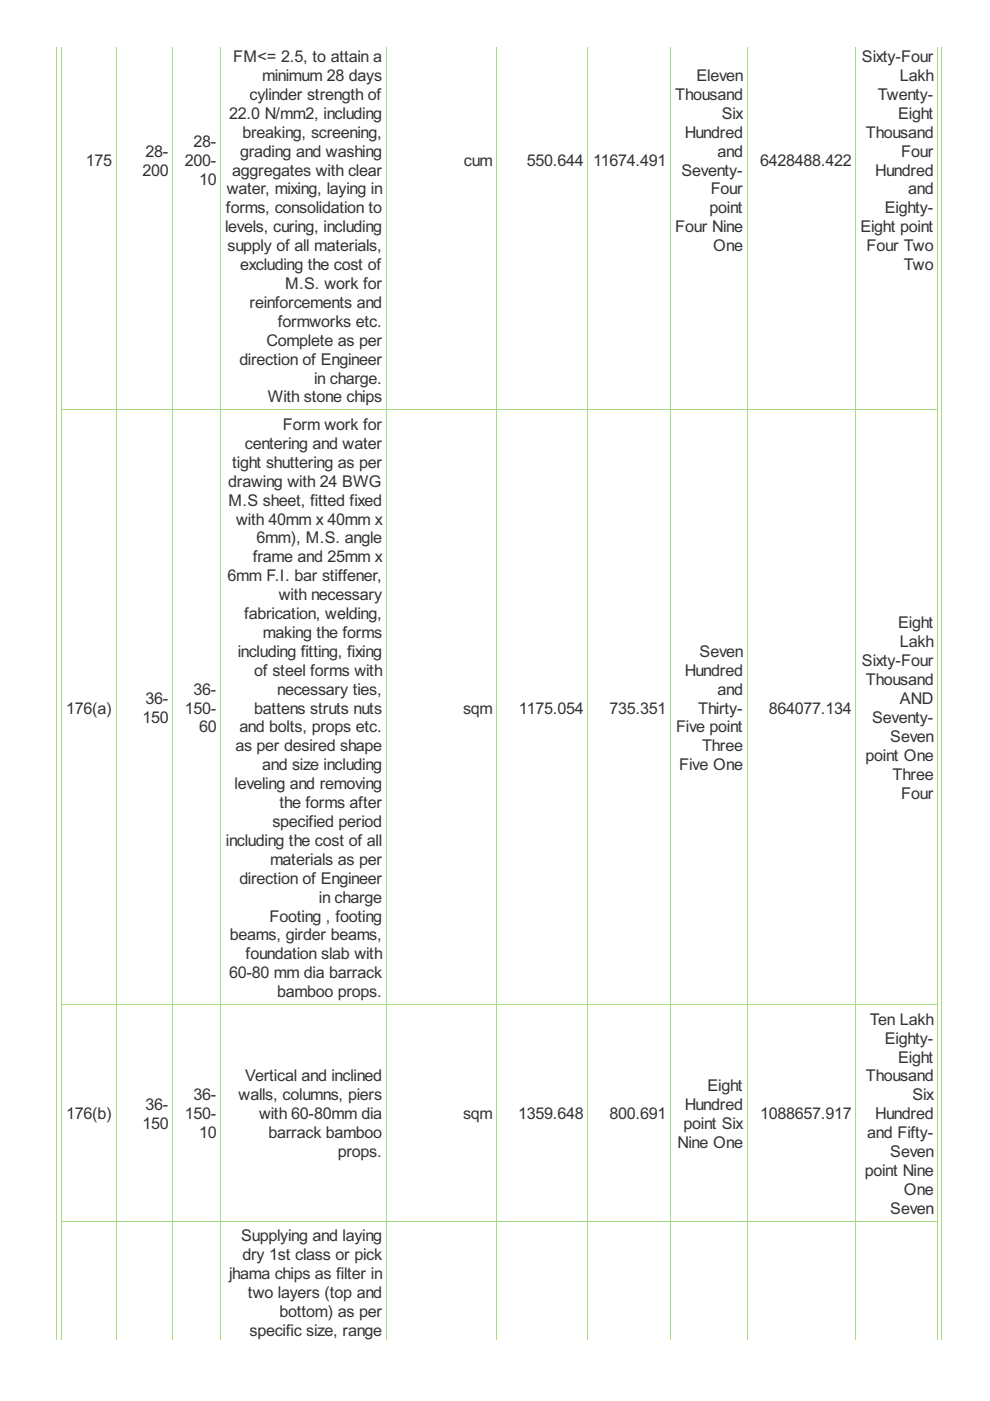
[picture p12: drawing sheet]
<svg xmlns="http://www.w3.org/2000/svg" width="210mm" height="297mm" viewBox="0 0 210 297" stroke-linecap="round" stroke-linejoin="round" font-family="sans-serif">
<defs><g id="words">
<g font-size="3.8" fill="#333">
<text x="49.5" y="13.2">FM&lt;= 2.5, to attain a</text>
<text x="55.6" y="17.2">minimum 28 days</text>
<text x="147.7" y="17.2">Eleven</text>
<text x="182.7" y="13.2">Sixty-Four</text>
<text x="190.8" y="17.2">Lakh</text>
<text x="52.9" y="21.2">cylinder strength of</text>
<text x="143.2" y="21.2">Thousand</text>
<text x="186.1" y="21.2">Twenty-</text>
<text x="48.6" y="25.2">22.0 N/mm2, including</text>
<text x="51.4" y="29.2">breaking, screening,</text>
<text x="145.2" y="29.2">Hundred</text>
<text x="153" y="25.2">Six</text>
<text x="183.6" y="29.2">Thousand</text>
<text x="190.4" y="25.2">Eight</text>
<text x="18.2" y="35.2">175</text>
<text x="30.9" y="33.2">28-</text>
<text x="39.2" y="35.2">200-</text>
<text x="41.1" y="31.2">28-</text>
<text x="50.9" y="33.2">grading and washing</text>
<text x="98.3" y="35.2">cum</text>
<text x="111.7" y="35.2">550.644</text>
<text x="125.7" y="35.2">11674.491</text>
<text x="152.1" y="33.2">and</text>
<text x="161.1" y="35.2">6428488.422</text>
<text x="191.1" y="33.2">Four</text>
<text x="30.2" y="37.2">200</text>
<text x="42.2" y="39.2">10</text>
<text x="48.1" y="41.2">water, mixing, laying in</text>
<text x="49.2" y="37.2">aggregates with clear</text>
<text x="144.5" y="37.2">Seventy-</text>
<text x="150.7" y="41.2">Four</text>
<text x="185.6" y="37.2">Hundred</text>
<text x="192.5" y="41.2">and</text>
<text x="47.9" y="45.2">forms, consolidation to</text>
<text x="150.5" y="45.2">point</text>
<text x="187.6" y="45.2">Eighty-</text>
<text x="47.7" y="49.2">levels, curing, including</text>
<text x="48.2" y="53.2">supply of all materials,</text>
<text x="143.2" y="49.2">Four Nine</text>
<text x="151.2" y="53.2">One</text>
<text x="182.4" y="49.2">Eight point</text>
<text x="183.8" y="53.2">Four Two</text>
<text x="50.9" y="57.3">excluding the cost of</text>
<text x="191.6" y="57.3">Two</text>
<text x="52.9" y="65.3">reinforcements and</text>
<text x="60.5" y="61.3">M.S. work for</text>
<text x="58.9" y="69.3">formworks etc.</text>
<text x="50.7" y="77.3">direction of Engineer</text>
<text x="56.5" y="73.3">Complete as per</text>
<text x="66.6" y="81.3">in charge.</text>
<text x="56.8" y="85.3">With stone chips</text>
<text x="51.9" y="95.2">centering and water</text>
<text x="60" y="91.2">Form work for</text>
<text x="49.2" y="99.2">tight shuttering as per</text>
<text x="48.4" y="103.2">drawing with 24 BWG</text>
<text x="48.5" y="107.2">M.S sheet, fitted fixed</text>
<text x="50.1" y="111.2">with 40mm x 40mm x</text>
<text x="53.6" y="119.2">frame and 25mm x</text>
<text x="54.4" y="115.2">6mm), M.S. angle</text>
<text x="48.2" y="123.2">6mm F.I. bar stiffener,</text>
<text x="51.7" y="131.2">fabrication, welding,</text>
<text x="59.1" y="127.2">with necessary</text>
<text x="55.8" y="135.3">making the forms</text>
<text x="190.4" y="133.3">Eight</text>
<text x="190.8" y="137.3">Lakh</text>
<text x="50.4" y="139.3">including fitting, fixing</text>
<text x="53.9" y="143.3">of steel forms with</text>
<text x="145.2" y="143.3">Hundred</text>
<text x="148.3" y="139.3">Seven</text>
<text x="182.7" y="141.3">Sixty-Four</text>
<text x="30.9" y="149.3">36-</text>
<text x="41.1" y="147.3">36-</text>
<text x="58.8" y="147.3">necessary ties,</text>
<text x="152.1" y="147.3">and</text>
<text x="183.6" y="145.3">Thousand</text>
<text x="190.8" y="149.3">AND</text>
<text x="14" y="151.3">176(a)</text>
<text x="30.2" y="153.3">150</text>
<text x="39.2" y="151.3">150-</text>
<text x="42.2" y="155.3">60</text>
<text x="50.7" y="155.3">and bolts, props etc.</text>
<text x="53.9" y="151.3">battens struts nuts</text>
<text x="98.2" y="151.3">sqm</text>
<text x="110" y="151.3">1175.054</text>
<text x="129.2" y="151.3">735.351</text>
<text x="143.3" y="155.3">Five point</text>
<text x="148" y="151.3">Thirty-</text>
<text x="163" y="151.3">864077.134</text>
<text x="184.9" y="153.3">Seventy-</text>
<text x="49.9" y="159.3">as per desired shape</text>
<text x="148.8" y="159.3">Three</text>
<text x="183.5" y="161.3">point One</text>
<text x="188.8" y="157.3">Seven</text>
<text x="49.7" y="167.3">leveling and removing</text>
<text x="55.6" y="163.3">and size including</text>
<text x="144" y="163.3">Five One</text>
<text x="189.3" y="165.3">Three</text>
<text x="59.3" y="171.3">the forms after</text>
<text x="191.1" y="169.3">Four</text>
<text x="47.9" y="179.4">including the cost of all</text>
<text x="57.8" y="175.3">specified period</text>
<text x="57.3" y="183.4">materials as per</text>
<text x="50.7" y="187.4">direction of Engineer</text>
<text x="67.6" y="191.4">in charge</text>
<text x="57.1" y="195.4">Footing , footing</text>
<text x="48.7" y="199.4">beams, girder beams,</text>
<text x="52.1" y="203.4">foundation slab with</text>
<text x="48.6" y="207.4">60-80 mm dia barrack</text>
<text x="58.8" y="211.4">bamboo props.</text>
<text x="184.4" y="217.3">Ten Lakh</text>
<text x="187.6" y="221.3">Eighty-</text>
<text x="190.4" y="225.3">Eight</text>
<text x="41.1" y="233.3">36-</text>
<text x="50.6" y="233.3">walls, columns, piers</text>
<text x="52" y="229.3">Vertical and inclined</text>
<text x="150" y="231.3">Eight</text>
<text x="183.6" y="229.3">Thousand</text>
<text x="193.4" y="233.3">Six</text>
<text x="14" y="237.3">176(b)</text>
<text x="30.2" y="239.3">150</text>
<text x="30.9" y="235.3">36-</text>
<text x="39.2" y="237.3">150-</text>
<text x="54.9" y="237.3">with 60-80mm dia</text>
<text x="98.2" y="237.3">sqm</text>
<text x="109.9" y="237.3">1359.648</text>
<text x="129.2" y="237.3">800.691</text>
<text x="144.9" y="239.3">point Six</text>
<text x="145.2" y="235.3">Hundred</text>
<text x="161.1" y="237.3">1088657.917</text>
<text x="185.6" y="237.3">Hundred</text>
<text x="42.2" y="241.3">10</text>
<text x="56.9" y="241.3">barrack bamboo</text>
<text x="71.6" y="245.3">props.</text>
<text x="143.7" y="243.3">Nine One</text>
<text x="183.9" y="241.3">and Fifty-</text>
<text x="188.8" y="245.3">Seven</text>
<text x="183.4" y="249.3">point Nine</text>
<text x="188.8" y="257.4">Seven</text>
<text x="191.6" y="253.3">One</text>
<text x="51.1" y="263.2">Supplying and laying</text>
<text x="51.4" y="267.2">dry 1st class or pick</text>
<text x="48.6" y="271.2">jhama chips as filter in</text>
<text x="52.6" y="275.2">two layers (top and</text>
<text x="59.3" y="279.2">bottom) as per</text>
<text x="52.9" y="283.2">specific size, range</text>
</g>
</g></defs>
<g fill="none" stroke="#a8da7f" stroke-width=".21">
<path d="M12.1 9.9v274.2M13.1 9.9v274.2M24.6 9.9v274.2M36.6 9.9v274.2M46.8 9.9v274.2M81.9 9.9v274.2M105.3 9.9v274.2M124.7 9.9v274.2M142.2 9.9v274.2M158.4 9.9v274.2M181.4 9.9v274.2M198.8 9.9v274.2"/>
<path d="M199.6 9.9v274.2M13 86.9h185.9M13 213h185.9M13 258.9h185.9"/>
</g>
<use href="#words"/>
</svg>
